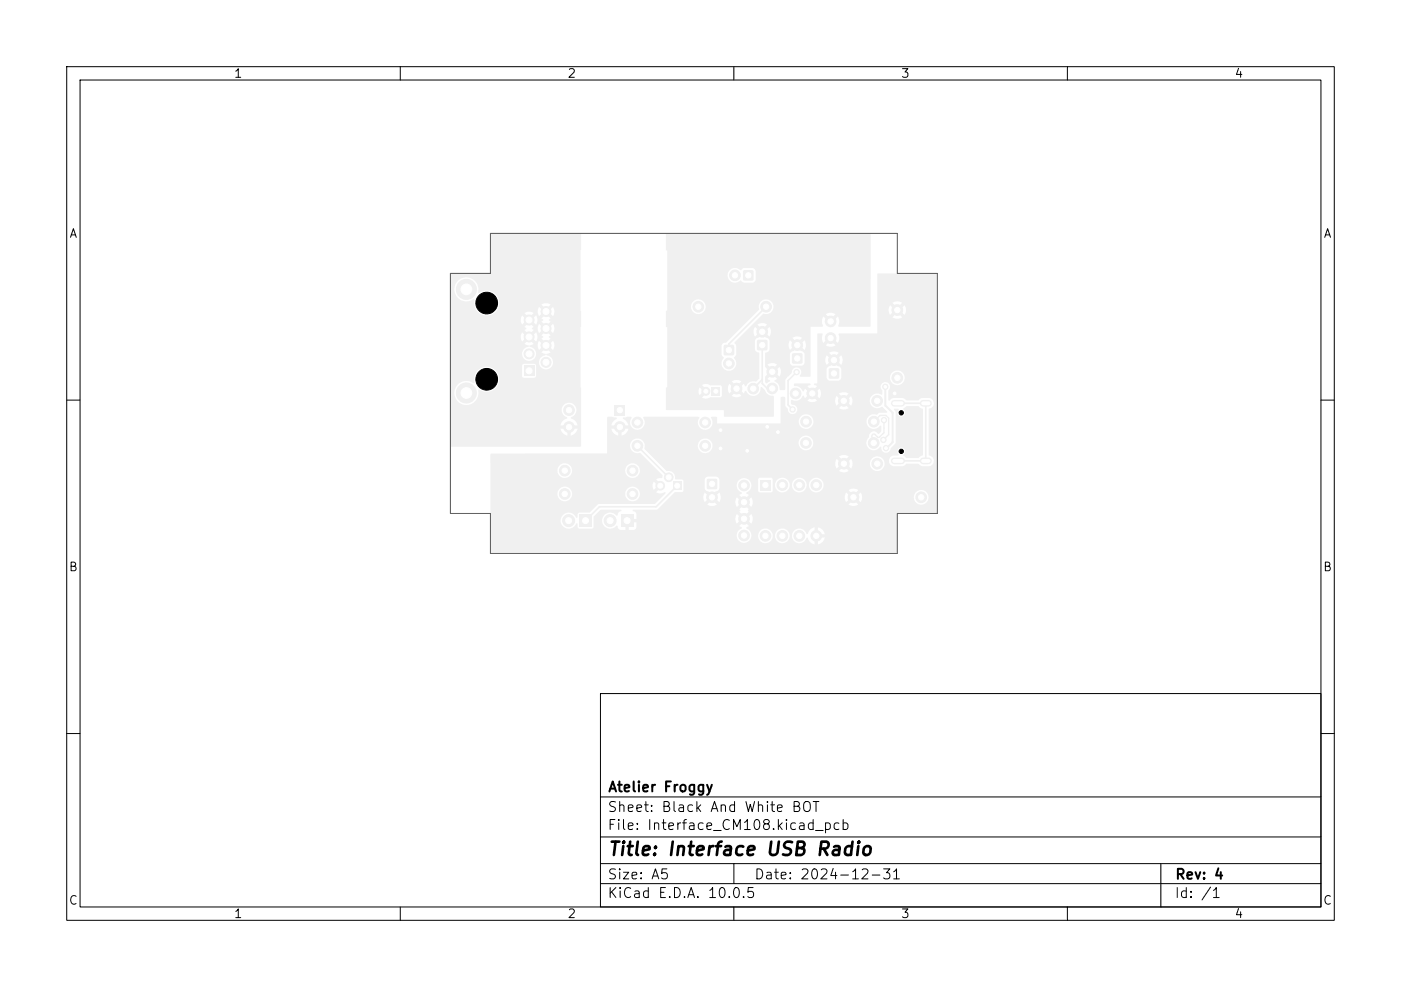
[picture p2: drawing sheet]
<svg xmlns="http://www.w3.org/2000/svg" width="210mm" height="148mm" viewBox="0 0 210 148" stroke-linecap="round" stroke-linejoin="round" font-family="sans-serif">
<defs><g id="words">
<text font-size="2" x="91" y="128.8">Title: Interface USB Radio</text>
<g font-size="1.5">
<text x="91.1" y="119.1">Atelier Froggy</text>
<text x="91" y="124.8">File: Interface_CM108.kicad_pcb</text>
<text x="91" y="122.1">Sheet: Black And White BOT</text>
<text x="91" y="135">KiCad E.D.A. 10.0.5</text>
<text x="91" y="132.2">Size: A5</text>
<text x="113" y="132.2">Date: 2024-12-31</text>
<text x="176" y="135">Id: /1</text>
<text x="176.1" y="132.2">Rev: 4</text>
</g>
<g font-size="1.3">
<text x="35" y="12">1</text>
<text x="85" y="12">2</text>
<text x="135" y="12">3</text>
<text x="185" y="12">4</text>
<text x="10.3" y="36">A</text>
<text x="198.3" y="36">A</text>
<text x="10.2" y="86">B</text>
<text x="198.2" y="86">B</text>
<text x="10.2" y="136">C</text>
<text x="35" y="138">1</text>
<text x="85" y="138">2</text>
<text x="135" y="138">3</text>
<text x="185" y="138">4</text>
<text x="198.2" y="136">C</text>
</g>
</g></defs>
<path d="M118.8 53h1.4v1.5h-1.4z" fill="#f0f0f0"/>
<g fill="#f0f0f0" stroke="#f0f0f0" stroke-width=".15">
<circle cx="119.5" cy="51.7" r=".8"/>
<circle cx="134.5" cy="46.5" r=".8"/>
<circle cx="134.5" cy="56.7" r=".8"/>
</g>
<path d="M78.6 54.9h1.5v1.5h-1.5z" fill="#f0f0f0"/>
<g fill="#f0f0f0" stroke="#f0f0f0" stroke-width=".15">
<circle cx="81.8" cy="54.3" r=".75"/>
<circle cx="79.3" cy="53.1" r=".75"/>
<circle cx="81.8" cy="51.8" r=".75"/>
<circle cx="79.3" cy="50.5" r=".75"/>
<circle cx="81.8" cy="49.3" r=".75"/>
<circle cx="79.3" cy="48" r=".75"/>
<circle cx="81.8" cy="46.7" r=".75"/>
<circle cx="69.9" cy="58.9" r="1.5"/>
<circle cx="69.9" cy="43.4" r="1.5"/>
<circle cx="127.9" cy="74.6" r=".8"/>
<circle cx="138.1" cy="74.6" r=".8"/>
</g>
<path d="M106 71.8h1.5v1.5h-1.5z" fill="#f0f0f0"/>
<g fill="#f0f0f0" stroke="#f0f0f0" stroke-width=".15">
<circle cx="106.7" cy="74.6" r=".8"/>
<circle cx="131.5" cy="60.1" r=".8"/>
<circle cx="126.5" cy="60.1" r=".8"/>
<circle cx="115.8" cy="58.2" r=".8"/>
<circle cx="115.8" cy="55.7" r=".8"/>
<circle cx="104.7" cy="46" r=".8"/>
<circle cx="114.8" cy="46" r=".8"/>
</g>
<path d="M106.7 58.1h1.2v1.2h-1.2z" fill="#f0f0f0"/>
<g fill="#f0f0f0" stroke="#f0f0f0" stroke-width=".15">
<circle cx="105.8" cy="58.7" r=".6"/>
<circle cx="95.5" cy="63.4" r=".8"/>
<circle cx="105.7" cy="63.4" r=".8"/>
<circle cx="124.5" cy="50.7" r=".8"/>
<circle cx="124.5" cy="48.2" r=".8"/>
<circle cx="95.5" cy="66.9" r=".8"/>
<circle cx="105.7" cy="66.9" r=".8"/>
</g>
<path d="M86.9 77.2h1.8v1.8h-1.8z" fill="#f0f0f0"/>
<circle cx="85.2" cy="78.1" r=".9" fill="#f0f0f0" stroke="#f0f0f0" stroke-width=".15"/>
<path d="M93.1 77.2h1.8v1.8h-1.8z" fill="#f0f0f0"/>
<g fill="#f0f0f0" stroke="#f0f0f0" stroke-width=".15">
<circle cx="91.5" cy="78.1" r=".9"/>
<circle cx="84.7" cy="74.1" r=".8"/>
<circle cx="94.8" cy="74.1" r=".8"/>
</g>
<path d="M113.5 51h1.5v1.5h-1.5z" fill="#f0f0f0"/>
<g fill="#f0f0f0" stroke="#f0f0f0" stroke-width=".15">
<circle cx="114.3" cy="49.7" r=".8"/>
<circle cx="111.5" cy="75.3" r=".8"/>
<circle cx="111.5" cy="72.8" r=".8"/>
</g>
<path d="M113.9 71.9h1.6v1.6h-1.6z" fill="#f0f0f0"/>
<g fill="#f0f0f0" stroke="#f0f0f0" stroke-width=".15">
<circle cx="117.3" cy="72.7" r=".8"/>
<circle cx="119.8" cy="72.7" r=".8"/>
<circle cx="122.4" cy="72.7" r=".8"/>
<circle cx="122.4" cy="80.4" r=".8"/>
<circle cx="119.8" cy="80.4" r=".8"/>
<circle cx="117.3" cy="80.4" r=".8"/>
<circle cx="114.7" cy="80.4" r=".8"/>
<circle cx="94.8" cy="70.6" r=".8"/>
<circle cx="84.7" cy="70.6" r=".8"/>
<circle cx="120.8" cy="66.4" r=".8"/>
<circle cx="131" cy="66.4" r=".8"/>
<circle cx="131.5" cy="69.5" r=".8"/>
<circle cx="126.5" cy="69.5" r=".8"/>
<circle cx="112.9" cy="58.3" r=".8"/>
<circle cx="110.4" cy="58.3" r=".8"/>
</g>
<path d="M92.1 60.7h1.6v1.6h-1.6z" fill="#f0f0f0"/>
<g fill="#f0f0f0" stroke="#f0f0f0" stroke-width=".15">
<circle cx="92.9" cy="64" r=".8"/>
<circle cx="85.3" cy="64" r=".8"/>
<circle cx="85.3" cy="61.5" r=".8"/>
<circle cx="111.5" cy="80.3" r=".8"/>
<circle cx="111.5" cy="77.8" r=".8"/>
<circle cx="120.8" cy="63.2" r=".8"/>
<circle cx="131" cy="63.2" r=".8"/>
</g>
<path d="M108.5 51.8h1.5v1.4h-1.5z" fill="#f0f0f0"/>
<g fill="#f0f0f0" stroke="#f0f0f0" stroke-width=".15">
<circle cx="109.3" cy="54.5" r=".8"/>
<circle cx="119.3" cy="59" r=".8"/>
<circle cx="121.8" cy="59" r=".8"/>
</g>
<path d="M134 60.5h1.1M134 69.1h1.1M138.4 60.5h.8M138.4 69.1h.8" fill="none" stroke="#f0f0f0" stroke-width="1"/>
<path d="M124.3 55.3h1.4v1.4h-1.4z" fill="#f0f0f0"/>
<circle cx="125" cy="54" r=".8" fill="#f0f0f0" stroke="#f0f0f0" stroke-width=".15"/>
<path d="M111.4 40.6h1.5v1.4h-1.5z" fill="#f0f0f0"/>
<circle cx="110.2" cy="41.3" r=".8" fill="#f0f0f0" stroke="#f0f0f0" stroke-width=".15"/>
<path d="M100.9 72.2h1.3v1.3h-1.3z" fill="#f0f0f0"/>
<g fill="#f0f0f0" stroke="#f0f0f0" stroke-width=".15">
<circle cx="100.2" cy="71.6" r=".65"/>
<circle cx="99" cy="72.8" r=".65"/>
<circle cx="116.6" cy="64.8" r=".4"/>
<circle cx="108" cy="67.3" r=".4"/>
<circle cx="115" cy="64" r=".4"/>
<circle cx="112" cy="67.6" r=".4"/>
<circle cx="134.1" cy="59" r=".4"/>
<circle cx="108" cy="64.5" r=".4"/>
<circle cx="119.4" cy="55.8" r=".4"/>
<circle cx="118.8" cy="61.4" r=".4"/>
<circle cx="132.4" cy="66" r=".4"/>
<circle cx="132.8" cy="67.2" r=".4"/>
<circle cx="132.7" cy="58" r=".4"/>
<circle cx="132.5" cy="63" r=".4"/>
</g>
<path d="M114.3 51.8v5.7l1.2 1.3M114.3 56.9l-1.4 1.4M114.8 46l-5.5 5.6v.9M119.4 55.8l-1.3 1.3v3.6l.7 .7M95.5 66.9l4.7 4.7M101.5 72.8l-3.2 3.2h-8.5l-2 2.1M134.6 60.5h4.2v8.6h-4.2" fill="none" stroke="#f0f0f0" stroke-width=".25"/>
<path d="M131 63.2l.9-.9h.9l.4 .4v2.5l-.8 .8M132.5 63v1.9l-.8 .7-.6-.5-.4 .1v.3l.5 .6-.2 .3" fill="none" stroke="#f0f0f0" stroke-width=".2"/>
<path d="M132.7 58v2.8l1.1 1.1v4.4l-1 .9" fill="none" stroke="#f0f0f0" stroke-width=".3"/>
<g fill="#f0f0f0">
<path d="M99.8 35.1l30.6-.1 .1 .1v5.6h-17.2a.54 .54 0 0 0-.5-.5h-1.3l-.4 .3h-.2a1.13 1.13 0 0 0-1.6 .1 1.13 1.13 0 0 0 .1 1.6 1.13 1.13 0 0 0 1.6-.1l.5 .3 1.5-.1 .3-.3v-1.3h17.2v5.2h-14.6a1.1 1.1 0 0 0-1.1-1 1.1 1.1 0 0 0-1.1 1h-7.9v-.2a1.1 1.1 0 0 0-1.8-.5 1.1 1.1 0 0 0 .3 1.8 1.1 1.1 0 0 0 1.5-1.1h7.9l.1 .6-4.9 4.9-.5 .1-.2 .2v1.5l.3 .4a1.13 1.13 0 0 0 0 1.7 1.13 1.13 0 0 0 1.6-.1 1.13 1.13 0 0 0-.1-1.6l.4-.5-.1-1.3-.2-.5 4.3-4.2a1.23 1.23 0 0 0 1.5-1.2h14.6v3l-.1 .1h-4.6l-.1-.2a1.28 1.28 0 0 0-.1-1.3l-.6 .5h-.2l-.1-.3 .5-.6a1.29 1.29 0 0 0-1.4 0l.5 .6-.1 .3h-.2l-.6-.5a1.9 1.9 0 0 0-.1 1.5h-1.8v2.6h-.7l-.2-.6-.7 .6-.2-.3 .5-.6a1.29 1.29 0 0 0-1.4 0l.5 .5-.1 .4h-.2l-.6-.6a1.31 1.31 0 0 0 0 1.5l.6-.6 .4 .3-.4 .4-.4 .2-.2 .3v1.3l.2 .3 .2 .1 1.3 .1 .4-.2 .1-.4v-1.2a.68 .68 0 0 0-.6-.5l-.3-.4 .2-.3 .7 .6 .2-.9h.7v4.8l-.1 .1h-1.4l-.1-.2a.73 .73 0 0 0-.3-1.2 .73 .73 0 0 0-.9 .8l-.7 .6-.3 .4v1.6h-.8a1.21 1.21 0 0 0-.7-1.3l-.1-.2 .4-.2-.6-.5v-.2l.3-.2 .7 .5a1.3 1.3 0 0 0-.1-1.4l-.7 .6-.2-.3 .6-.6-.2-.2a1.29 1.29 0 0 0-1.3 .2l.6 .6-.2 .3-.7-.6v-2l.5-.3 .1-.3v-1.3a.69 .69 0 0 0-.5-.5l-.4-.4 .3-.3 .7 .5a1.29 1.29 0 0 0-.1-1.4l-.5 .6-.3-.2-.1-.2 .6-.5a1.29 1.29 0 0 0-1.5 0l.6 .5-.2 .4h-.2l-.5-.6a1.31 1.31 0 0 0 0 1.5l.6-.6 .3 .3-.3 .4-.6 .3v1.5a.69 .69 0 0 0 .6 .5v3.8l-.4 .5h-.2a1.12 1.12 0 0 0-1.4 .7h-.1l-.2-.4-.6 .6-.3-.2v-.2l.5-.5a1.29 1.29 0 0 0-1.4 0l.6 .6-.3 .3-.7-.6-.2 .5h-.9l-.2-.2-1.6-.1a1.1 1.1 0 0 0-1.2 0l.5 .6-.2 .3h-.2l-.4-.5a1.1 1.1 0 0 0 0 1.2l.5-.6 .3 .3v.1l-.5 .5a1.84 1.84 0 0 0 1.4-.1h1.5l.1-.2v-1.3h.9v.6l.2 .4 .6-.6h.1l.3 .4-.6 .6a1.29 1.29 0 0 0 1.4 0l-.5-.6 .2-.3h.1l.6 .5 .2-.4h.1a1.15 1.15 0 0 0 1.4 .7 1.15 1.15 0 0 0 .9-1.2h.1l.5 .4a1.24 1.24 0 0 0 1.3 .9v3l-.1 .1h-7.3l-.1-.1v-.9h-8.6l-.1-3.3 .2-.1v-9l-.2-.2v-2.2l.2-.1v-9l-.2-.2z"/>
<path d="M114.7 56.4l.6-.5 .3 .3-.6 .6 .4 .2v.2l-.5 .3-.2-.2z"/>
<path d="M73.6 68h17.4v-5.4l.8-.1 .6 .1 .1 .1a1.86 1.86 0 0 0-.9 1.1h1l-.1 .2 .1 .3h-1a1.29 1.29 0 0 0 1.1 1v-.9h.2h.3v.9a1.29 1.29 0 0 0 1-1h-1l.1-.2-.1-.3 1-.1a1.73 1.73 0 0 0-.9-1l.1-.1 .6-.1 .7 .1a1.14 1.14 0 0 0 .2 1.6 1.14 1.14 0 0 0 1.6-.3 1.35 1.35 0 0 0-.1-1.3l8.3-.1 .1 .1a1.13 1.13 0 0 0 .2 1.6 1.13 1.13 0 0 0 1.5-.1 1.13 1.13 0 0 0 .1-1.5h.9v.9h9.5l.1-4 .6 .1v1.2l.4 .5a.73 .73 0 0 0 .7 .8 .73 .73 0 0 0 .7-.8 .73 .73 0 0 0-.8-.6l-.1-.2v-.5h.1a1.18 1.18 0 0 0 1.6-.7h.2l.2 .4 .7-.7 .1 .3 .2 .1-.6 .7a1.29 1.29 0 0 0 1.4 0l-.7-.7 .2-.1 .2-.3 .7 .7a1.29 1.29 0 0 0-.1-1.4l-.6 .7-.2-.3-.2-.1 .7-.7-.5-.3 .1-.1h.4v-7.4l.1-.1h.6l.1 .1a1.38 1.38 0 0 0 .1 1.3l.7-.7 .2 .3 .2 .1-.7 .7a1.29 1.29 0 0 0 1.4 0l-.6-.7 .2-.1 .1-.3 .7 .7a1.54 1.54 0 0 0 .1-1.3l5.8-.1 .1-9 8.9 .1v5.3h-4.7l-.2-.6-.7 .6-.1-.2-.2-.1 .6-.7a1.29 1.29 0 0 0-1.4 0l.7 .7-.3 .1-.1 .2-.7-.6a1.29 1.29 0 0 0 0 1.4l.7-.7 .2 .3 .2 .1-.7 .7a1.29 1.29 0 0 0 1.4 0l-.6-.7 .2-.2 .1-.2 .7 .7 .2-.8h4.7v7.5h-14.2l-.2-.6-.7 .7-.1-.3-.2-.1 .6-.7a1.28 1.28 0 0 0-1.4 0l.7 .7-.3 .2-.1 .2-.7-.7a1.29 1.29 0 0 0 0 1.4l.7-.7 .2 .3 .2 .1-.5 .5a.6 .6 0 0 0-.6 .5v1.3l.2 .2 .3 .2h1.2l.4-.2 .1-.3v-1.2a.63 .63 0 0 0-.6-.5l-.4-.5 .2-.1 .1-.3 .7 .7 .2-.8h14.2v2.7h-4.9v-.2a1.1 1.1 0 0 0-1.8-.6 1.1 1.1 0 0 0 .3 1.9 1.1 1.1 0 0 0 1.5-1.1h4.9v3.8h-.5l-.2-.4-.5-.3h-1.2l-.5 .3h-1.7l-.7-.3h-1.2l-.8 .4v-1.5a.73 .73 0 0 0 0-1.1 .73 .73 0 0 0-1 0 .73 .73 0 0 0 .1 1.1v.5l-.2 .1a1.13 1.13 0 0 0-1.7 .8h-2.6l-.2-.6-.7 .7-.1-.2-.3-.2 .7-.7a1.29 1.29 0 0 0-1.4 0l.6 .7-.2 .2-.1 .2-.7-.7a1.29 1.29 0 0 0 0 1.4l.7-.6 .1 .2 .2 .1-.6 .7a1.29 1.29 0 0 0 1.4 0l-.7-.7 .2-.1 .2-.2 .7 .6 .2-.8h2.6a1.16 1.16 0 0 0 .6 1.1 1.16 1.16 0 0 0 1.3-.1l.7 .7v.1l-1.3 .1a.65 .65 0 0 1-.8 .2 1.1 1.1 0 0 0-1 1h-8v-.1a1.1 1.1 0 0 0-1.8-.6 1.1 1.1 0 0 0 .3 1.8 1.1 1.1 0 0 0 1.5-1.1h8v.2a1.13 1.13 0 0 0 .8 1 1.13 1.13 0 0 0 1.3-.5l.1 .1v.8l-.4 .4a.75 .75 0 0 0-.9-.4 .75 .75 0 0 0-.5 .8l-.4 .5v.3h-8v-.1a1.1 1.1 0 0 0-1.4-.8 1.1 1.1 0 0 0-.7 1.4h-13v-.2a1.1 1.1 0 0 0-1.8-.6 1.1 1.1 0 0 0 .3 1.9 1.1 1.1 0 0 0 1.5-1.1h13a1.1 1.1 0 0 0 1.3 .7 1.1 1.1 0 0 0 .8-1.2h8v.2a1.15 1.15 0 0 0 .9 1 1.15 1.15 0 0 0 1.2-.5l.1 .1a.72 .72 0 0 0 .7 .8 .72 .72 0 0 0 .7-.7l.8-.8v-4.6l-.3-.5h.6l.1 .1a.63 .63 0 0 0-.1 .7 .63 .63 0 0 0 .7 .3 .64 .64 0 0 0 .1-1.1l.5-.4h1.7l.8 .5v6.8l-.8 .5h-1.7l-.5-.4a.6 .6 0 0 0 .3-.8 .6 .6 0 0 0-.8-.3 .6 .6 0 0 0-.3 .7l.1 .3-.1 .1a1.25 1.25 0 0 0-1.1 .2 .8 .8 0 0 0-.2 .9h-.7v-.1a1.1 1.1 0 0 0-1.1-.9 1.1 1.1 0 0 0-1.1 1h-2.6l-.2-.6-.7 .7-.2-.3-.2-.1 .7-.6a1.28 1.28 0 0 0-1.4 0l.7 .6-.2 .1-.2 .3-.7-.6a1.29 1.29 0 0 0 0 1.4l.7-.7 .2 .3h.2l-.7 .7a1.29 1.29 0 0 0 1.4 0l-.7-.7h.2l.2-.3 .7 .7 .2-.9h2.6a1.1 1.1 0 0 0 1.1 1.2 1.1 1.1 0 0 0 1.1-1.2h.7l.2 .3 .5 .2h1.2l.7-.4h1.7l.5 .4h1.2a.83 .83 0 0 0 .7-.8 .83 .83 0 0 0-.8-.8v-7a.85 .85 0 0 0 .8-.9h.5v12.3h-17l-.1-.2a1.1 1.1 0 0 0-1.1-.9 1.1 1.1 0 0 0-1 1.1h-.4v-.2a1.1 1.1 0 0 0-1.2-.9 1.1 1.1 0 0 0-1 1.1h-.3l-.1-.2a1.1 1.1 0 0 0-1.7-.6h-.8l-.2-.3-1.8 .1-.2 .2 .1 1.8 .2 .1h1.8l.1-.2v-1.7h.8a1.1 1.1 0 0 0 .2 1.9 1.1 1.1 0 0 0 1.6-1.1h.3v.1a1.1 1.1 0 0 0 1.2 1 1.1 1.1 0 0 0 1-1.1h.4v.1a1.1 1.1 0 0 0 1.1 1 1.1 1.1 0 0 0 1.1-1.1h17v1.8l-1.3-.1a1.1 1.1 0 0 0-1.1-.9 1.1 1.1 0 0 0-1.1 1h-7.8l-.2-.7-.7 .7-.1-.2-.2-.1 .7-.7a1.29 1.29 0 0 0-1.5 0l.7 .7-.2 .1-.2 .2-.7-.6a1.29 1.29 0 0 0 0 1.3h-14l-.2-.6-.7 .7v-.2l-.3-.2 .7-.7-.5-.3a1.12 1.12 0 0 0 .8-1.4 1.12 1.12 0 0 0-1.4-.7 1.12 1.12 0 0 0-.7 1.4l.3 .4 .4 .3v.1l-.4 .2 .3 .3h-3.1l-.2-.7-.7 .7v-.2l-.3-.1 .5-.5a.58 .58 0 0 0 .5-.5v-1.2l-.1-.4-.4-.1h-1.2a.56 .56 0 0 0-.5 .6h-3.1l-.3-.2-1-.1a1.03 1.03 0 0 0-1.3-1.2l-3.3-3.3a1.11 1.11 0 0 0-.9-1.5 1.11 1.11 0 0 0-1.2 1.2 1.11 1.11 0 0 0 1.4 .9l2.6 2.6h-2.6v-.2a1.1 1.1 0 0 0-1.2-.8 1.1 1.1 0 0 0-1 1h-7.9l-.1-.2a1.1 1.1 0 0 0-1.8-.6 1.1 1.1 0 0 0 .3 1.9 1.1 1.1 0 0 0 1.6-1.1h7.9v.2a1.1 1.1 0 0 0 1.2 1 1.1 1.1 0 0 0 1-1.2h2.6l.8 .7a.32 .32 0 0 1 0 .4 .32 .32 0 0 1-.4 .1l-.6 .2 .6 .6-.2 .1-.1 .2-.6-.6a1.15 1.15 0 0 0 0 1.3l.6-.6 .1 .2 .2 .1-.6 .6 .5 .2h-2.9v-.2a1.1 1.1 0 0 0-1.2-.8 1.1 1.1 0 0 0-1 1h-7.9l-.1-.2a1.1 1.1 0 0 0-1.8-.6 1.1 1.1 0 0 0 .3 1.9 1.1 1.1 0 0 0 1.6-1.1h7.9v.2a1.1 1.1 0 0 0 1.2 1 1.1 1.1 0 0 0 1-1.2h3.2l.6-.2 .1 .1-1.7 1.7h-8.3l-.2 .1-1.2 1.2h-1.7l-.1 .2v.5l-.1 .1a1.29 1.29 0 0 0-2.3-.2 1.23 1.23 0 0 0 .6 1.7 1.23 1.23 0 0 0 1.6-.7l.2 .1v.5l.2 .2h1.9l.3-.3v-1.5l1-1.1h3l.2 .1-.2 .2a.59 .59 0 0 0-.4 .6h-.2a1.2 1.2 0 0 0-1.8-.1 1.2 1.2 0 0 0 0 1.7 1.2 1.2 0 0 0 1.8 0h.2l.1 .3 .2 .2 .8 .1v-1.1h.5v1.1l.9-.1 .3-.3v-.8h-1v-.5h1v-.7l-.1-.3-.4-.2v-.2h3.6l2.6-2.6h1.1l.2-.1 .1-1.6h3.1l.1 1.3 .5 .3 .5 .5-.2 .1-.2 .2-.7-.6a1.29 1.29 0 0 0 .1 1.4l.6-.7 .2 .3 .2 .1-.7 .7a1.29 1.29 0 0 0 1.5 0l-.7-.7 .2-.1 .1-.3 .7 .7 .2-.8h3.1l.4 .4-.3 .2-.1 .2-.6-.7a1.29 1.29 0 0 0 0 1.4l.6-.7 .1 .2 .3 .2-.7 .7 .2 .1-.2 .2 .7 .7-.2 .1-.2 .3-.6-.7a1.29 1.29 0 0 0 0 1.4l.6-.7 .2 .3 .2 .1-.7 .7 .4 .1v.2a1.11 1.11 0 0 0-.5 1.8 1.11 1.11 0 0 0 1.8-.1 1.11 1.11 0 0 0-.6-1.7v-.1l.4-.2-.7-.7 .2-.1 .1-.3 .7 .7a1.29 1.29 0 0 0 0-1.4l-.7 .7-.1-.3-.2-.1 .7-.7-.2-.1 .2-.2-.7-.7 .3-.2v-.2l.7 .7 .2-.8h14v.1l.7-.7 .2 .3 .2 .1-.7 .7a1.29 1.29 0 0 0 1.5 0l-.7-.7 .2-.2 .1-.2 .7 .7 .2-.8h7.8a1.1 1.1 0 0 0 1.1 1.2 1.1 1.1 0 0 0 1.1-1.2h1.3v2.4l-6 .1v3.1h-10.9a1.29 1.29 0 0 0-1-1v.9h-.2h-.3v-.9a1.47 1.47 0 0 0-1.1 1h-.1a1.12 1.12 0 0 0-1.2-.8 1.12 1.12 0 0 0-1 1h-.3l-.1-.2a1.1 1.1 0 0 0-1.1-.8 1.1 1.1 0 0 0-1 1h-.4v-.2a1.1 1.1 0 0 0-1.8-.6 1.1 1.1 0 0 0 .3 1.9 1.1 1.1 0 0 0 1.5-1.1h.4v.1a1.1 1.1 0 0 0 1.2 1.1 1.1 1.1 0 0 0 1-1.2h.3v.1a1.13 1.13 0 0 0 1 1.1 1.13 1.13 0 0 0 1.2-.9h.2a1.38 1.38 0 0 0 1 1v-.9l.2 .1 .3-.1 .1 .9a1.29 1.29 0 0 0 .9-1h-.9l.1-.2-.1-.3h11.8v2.8l-.1 .1h-60.8l-.1-6.1z"/>
<path d="M119.1 57.5h2.3l.1 .2-.5 .2 .7 .7-.2 .1-.1 .3-.7-.7-.2 .3a.34 .34 0 0 1-.4-.3 1.2 1.2 0 0 0-1-.4z"/>
<path d="M67.6 41.1l5.9-.1v-5.8l.1-.2 13.5 .1-.1 10.2h-12.2v-.2a1.96 1.96 0 0 0-3.1-1.2v-.1a1.81 1.81 0 0 0-1.9-2.2 1.81 1.81 0 0 0-1.6 2.4 1.81 1.81 0 0 0 2.8 .9h.1a1.9 1.9 0 0 0 1.6 2.4 1.9 1.9 0 0 0 2.1-2h12.2l.1 1.3h-4l-.2-.6-.6 .5-.3-.3 .5-.5-.2-.1a1.24 1.24 0 0 0-1.1 .1l.5 .5-.2 .3h-.2l-.5-.4a1.24 1.24 0 0 0 0 1.3l.6-.5 .3 .3-.5 .6 .2 .1h-.8l-.2-.6-.7 .5-.2-.3 .5-.6a1.25 1.25 0 0 0-1.4 0l.5 .6-.2 .3h-.2l-.4-.5a1.24 1.24 0 0 0 0 1.4l.5-.5 .3 .2-.5 .6 .3 .3-.3 .2 .5 .6-.3 .2-.6-.4a1.24 1.24 0 0 0 .1 1.3l.6-.5 .2 .3-.5 .6 .6 .2v.2a1.06 1.06 0 0 0-.9 1.5 1.06 1.06 0 0 0 1.7 .3 1.06 1.06 0 0 0-.4-1.7l-.2-.1-.1-.2 .7-.2-.5-.6 .3-.3 .6 .5a1.23 1.23 0 0 0 0-1.4l-.6 .5-.3-.2 .5-.6-.3-.3 .3-.2-.5-.6 .3-.2 .6 .5 .2-.8h.8v.2l-.2 .1 .5 .6-.4 .3-.5-.5a1.24 1.24 0 0 0 0 1.3l.6-.5 .3 .3-.5 .6 .2 .2-.2 .3 .5 .6-.4 .2-.5-.5a1.24 1.24 0 0 0 0 1.4l.6-.5 .3 .3-.5 .5 .6 .3v.2a1.08 1.08 0 0 0-.9 1.5h-.5l-.3-.2h-1.7l-.1 .2v1.7l.2 .2 1.7-.1 .2-.2v-1.6h.5a1.07 1.07 0 0 0 1.9 .1 1.07 1.07 0 0 0-.9-1.7v-.1l.6-.3-.5-.5 .2-.3h.2l.5 .5a1.23 1.23 0 0 0 0-1.4l-.6 .5-.3-.2 .5-.6-.2-.3 .2-.2-.5-.6 .4-.3 .5 .5a1.24 1.24 0 0 0 0-1.3l-.6 .5-.3-.3 .5-.6-.2-.2 .2-.2-.5-.6 .3-.3 .6 .5 .2-.8 4 .1-.1 10.1h-12.2v-.3a1.91 1.91 0 0 0-2.3-1.4 1.91 1.91 0 0 0-1.4 2.3l-.1 .1a1.81 1.81 0 0 0-2.8 .9 1.81 1.81 0 0 0 1.7 2.3 1.81 1.81 0 0 0 1.8-2.2l.1-.1a1.91 1.91 0 0 0 2 .2 1.91 1.91 0 0 0 1-1.8h12.2v1.3l.1 .1v5.6h-.5a1.54 1.54 0 0 0-1-1.1v-.1a1.12 1.12 0 0 0 .6-1.8 1.12 1.12 0 0 0-1.9 .1 1.12 1.12 0 0 0 .7 1.7v.1a1.61 1.61 0 0 0-1 1.1l.9 .1v.4h-.9l.5 .7 .5 .3v-.8l.4-.1 .1 .1v.8l.4-.1a1.26 1.26 0 0 0 .7-.9h-.9v-.4l1.4-.1v3.1l-.1 .1h-19.4z"/>
</g>
<g fill="#fff" stroke="#fff" stroke-width=".15">
<circle cx="116.6" cy="64.8" r=".2"/>
<circle cx="108" cy="67.2" r=".2"/>
<circle cx="115" cy="64" r=".2"/>
<circle cx="112" cy="67.6" r=".2"/>
<circle cx="134.1" cy="59" r=".2"/>
<circle cx="108" cy="64.5" r=".2"/>
<circle cx="119.4" cy="55.8" r=".2"/>
<circle cx="118.8" cy="61.4" r=".2"/>
<circle cx="132.4" cy="66" r=".2"/>
<circle cx="132.8" cy="67.2" r=".2"/>
<circle cx="132.7" cy="58" r=".2"/>
<circle cx="132.5" cy="63" r=".2"/>
<circle cx="119.5" cy="53.7" r=".4"/>
<circle cx="119.5" cy="51.7" r=".4"/>
<circle cx="134.5" cy="46.5" r=".4"/>
<circle cx="134.5" cy="56.7" r=".4"/>
<circle cx="79.3" cy="55.6" r=".45"/>
<circle cx="81.8" cy="54.3" r=".45"/>
<circle cx="79.3" cy="53.1" r=".45"/>
<circle cx="81.8" cy="51.8" r=".45"/>
<circle cx="79.3" cy="50.5" r=".45"/>
<circle cx="81.8" cy="49.3" r=".45"/>
<circle cx="79.3" cy="48" r=".45"/>
<circle cx="81.8" cy="46.7" r=".45"/>
<circle cx="69.9" cy="58.9" r=".8"/>
<circle cx="69.9" cy="43.4" r=".8"/>
<circle cx="127.9" cy="74.6" r=".4"/>
<circle cx="138.1" cy="74.6" r=".4"/>
<circle cx="106.7" cy="72.6" r=".4"/>
<circle cx="106.7" cy="74.6" r=".4"/>
<circle cx="131.5" cy="60.1" r=".4"/>
<circle cx="126.5" cy="60.1" r=".4"/>
<circle cx="115.8" cy="58.3" r=".4"/>
<circle cx="115.8" cy="55.7" r=".4"/>
<circle cx="104.7" cy="46" r=".4"/>
<circle cx="114.8" cy="46" r=".4"/>
<circle cx="107.3" cy="58.7" r=".3"/>
<circle cx="105.8" cy="58.7" r=".3"/>
<circle cx="95.5" cy="63.4" r=".4"/>
<circle cx="105.7" cy="63.4" r=".4"/>
<circle cx="124.5" cy="50.7" r=".4"/>
<circle cx="124.5" cy="48.2" r=".4"/>
<circle cx="95.5" cy="66.9" r=".4"/>
<circle cx="105.7" cy="66.9" r=".4"/>
<circle cx="87.8" cy="78.1" r=".45"/>
<circle cx="85.2" cy="78.1" r=".45"/>
<circle cx="94" cy="78.1" r=".45"/>
<circle cx="91.5" cy="78.1" r=".45"/>
<circle cx="84.7" cy="74.1" r=".4"/>
<circle cx="94.8" cy="74.1" r=".4"/>
<circle cx="114.3" cy="51.7" r=".4"/>
<circle cx="114.3" cy="49.7" r=".4"/>
<circle cx="111.5" cy="75.3" r=".4"/>
<circle cx="111.5" cy="72.8" r=".4"/>
<circle cx="114.7" cy="72.7" r=".4"/>
<circle cx="117.3" cy="72.7" r=".4"/>
<circle cx="119.8" cy="72.7" r=".4"/>
<circle cx="122.4" cy="72.7" r=".4"/>
<circle cx="122.4" cy="80.4" r=".4"/>
<circle cx="119.8" cy="80.4" r=".4"/>
<circle cx="117.3" cy="80.4" r=".4"/>
<circle cx="114.7" cy="80.4" r=".4"/>
<circle cx="94.8" cy="70.6" r=".4"/>
<circle cx="84.7" cy="70.6" r=".4"/>
<circle cx="120.8" cy="66.4" r=".4"/>
<circle cx="131" cy="66.4" r=".4"/>
<circle cx="131.5" cy="69.5" r=".4"/>
<circle cx="126.5" cy="69.5" r=".4"/>
<circle cx="112.9" cy="58.3" r=".4"/>
<circle cx="110.4" cy="58.3" r=".4"/>
<circle cx="92.9" cy="61.5" r=".4"/>
<circle cx="92.9" cy="64" r=".4"/>
<circle cx="85.3" cy="64" r=".4"/>
<circle cx="85.3" cy="61.5" r=".4"/>
<circle cx="111.5" cy="80.3" r=".4"/>
<circle cx="111.5" cy="77.8" r=".4"/>
<circle cx="120.8" cy="63.2" r=".4"/>
<circle cx="131" cy="63.2" r=".4"/>
<circle cx="109.3" cy="52.5" r=".4"/>
<circle cx="109.3" cy="54.5" r=".4"/>
<circle cx="119.3" cy="59" r=".4"/>
<circle cx="121.8" cy="59" r=".4"/>
<circle cx="125" cy="56" r=".4"/>
<circle cx="125" cy="54" r=".4"/>
<circle cx="112.2" cy="41.3" r=".4"/>
<circle cx="110.2" cy="41.3" r=".4"/>
<circle cx="101.5" cy="72.8" r=".38"/>
<circle cx="100.2" cy="71.6" r=".38"/>
<circle cx="99" cy="72.8" r=".38"/>
</g>
<g fill="#000" stroke="#000" stroke-width=".15">
<circle cx="73" cy="45.4" r="1.62"/>
<circle cx="73" cy="56.9" r="1.62"/>
<circle cx="135.1" cy="67.7" r=".32"/>
<circle cx="135.1" cy="61.9" r=".32"/>
</g>
<path d="M134 60.5h1.1M134 69.1h1.1M138.4 60.5h.8M138.4 69.1h.8" fill="none" stroke="#fff" stroke-width=".6"/>
<g fill="none" stroke="#000" stroke-width=".15">
<path d="M10 10h190v128h-190zM12 12h186v124h-186zM60 10v2M110 10v2M160 10v2M10 60h2M198 60h2M10 110h2M90 104h108v32h-108zM90 119.5h108M198 110h2M60 136v2"/>
<path d="M90 132.5h108M90 129.5h108M90 125.5h108M110 136v2M110 129.5v3M160 136v2M174 129.5v6.5"/>
</g>
<path d="M73.5 35h61v6h6v36h-6v6h-61v-6h-6v-36h6z" fill="none" stroke="#575757" stroke-width=".15"/>
<use href="#words"/>
</svg>
